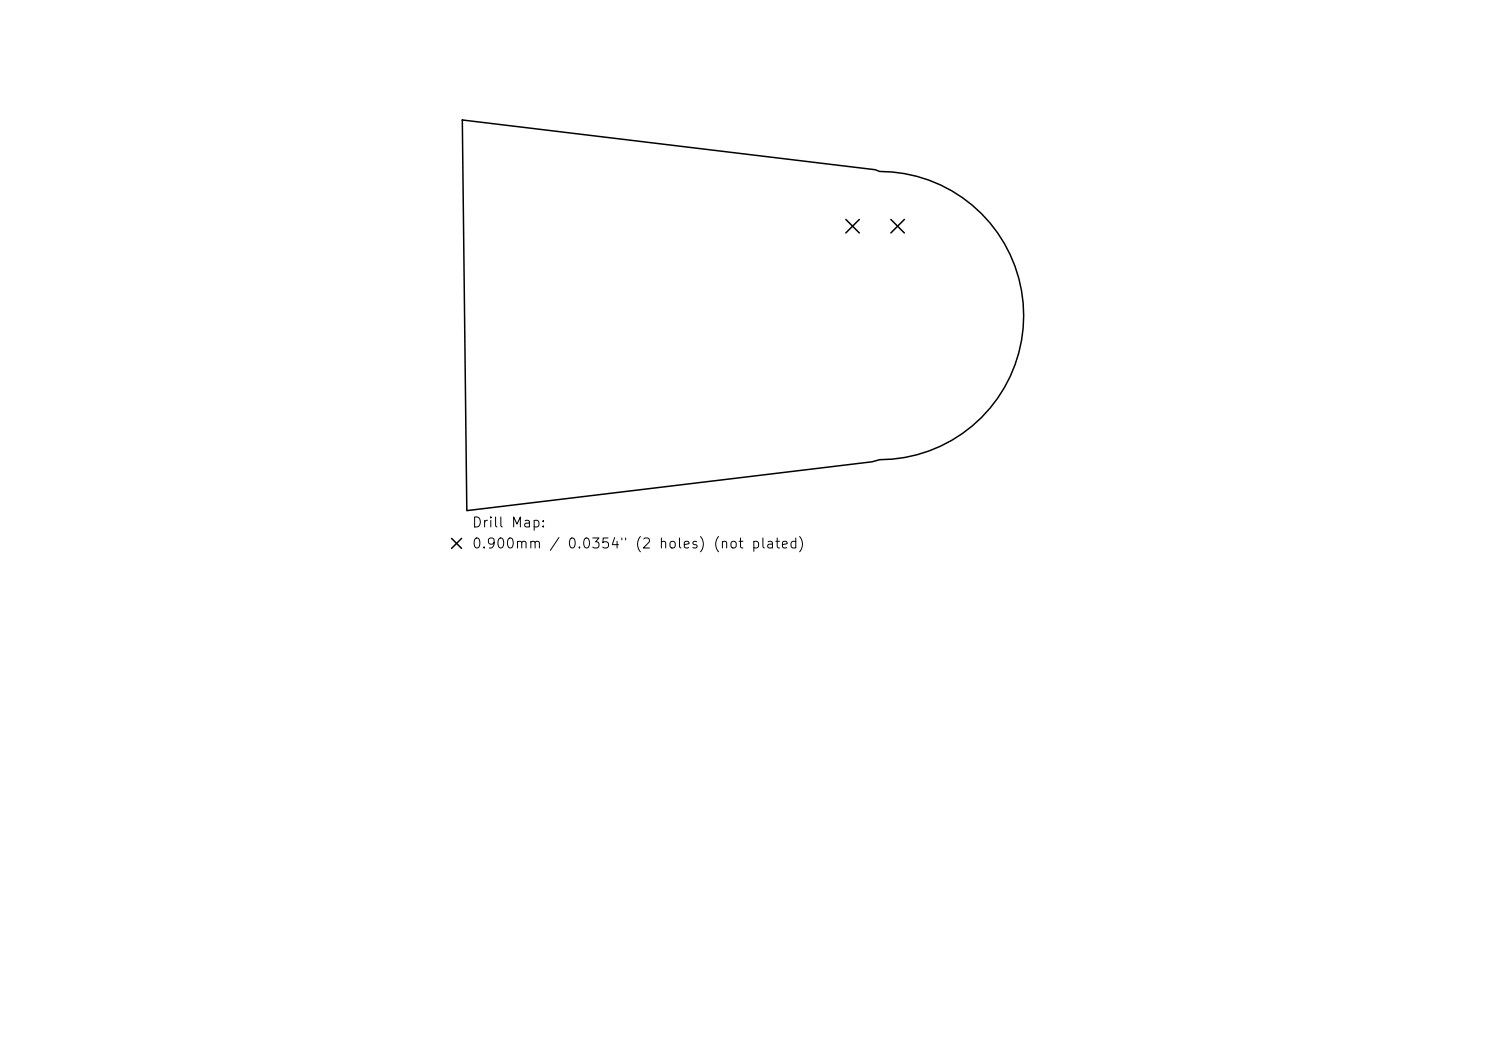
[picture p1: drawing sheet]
<svg xmlns="http://www.w3.org/2000/svg" width="297mm" height="210mm" viewBox="0 0 297 210" stroke-linecap="round" stroke-linejoin="round" font-family="sans-serif">
<defs><g id="words">
<g font-size="2">
<text x="94.2" y="105.9">Drill Map:</text>
<text x="94.2" y="110.1">0.900mm / 0.0354&quot; (2 holes) (not plated)</text>
</g>
</g></defs>
<path d="M92.4 24l82.5 9.9 .9 .4a28.8 28.8 0 0 1 28.8 28.8 28.8 28.8 0 0 1-28.8 28.8l-1.5 .4-81 9.7zM169.1 43.8l2.7 2.7M171.8 43.8l-2.7 2.7M178.1 43.8l2.7 2.7M180.8 43.8l-2.7 2.7M90.3 107.6l2 2M92.3 107.6l-2 2" fill="none" stroke="#000" stroke-width=".3"/>
<use href="#words"/>
</svg>
